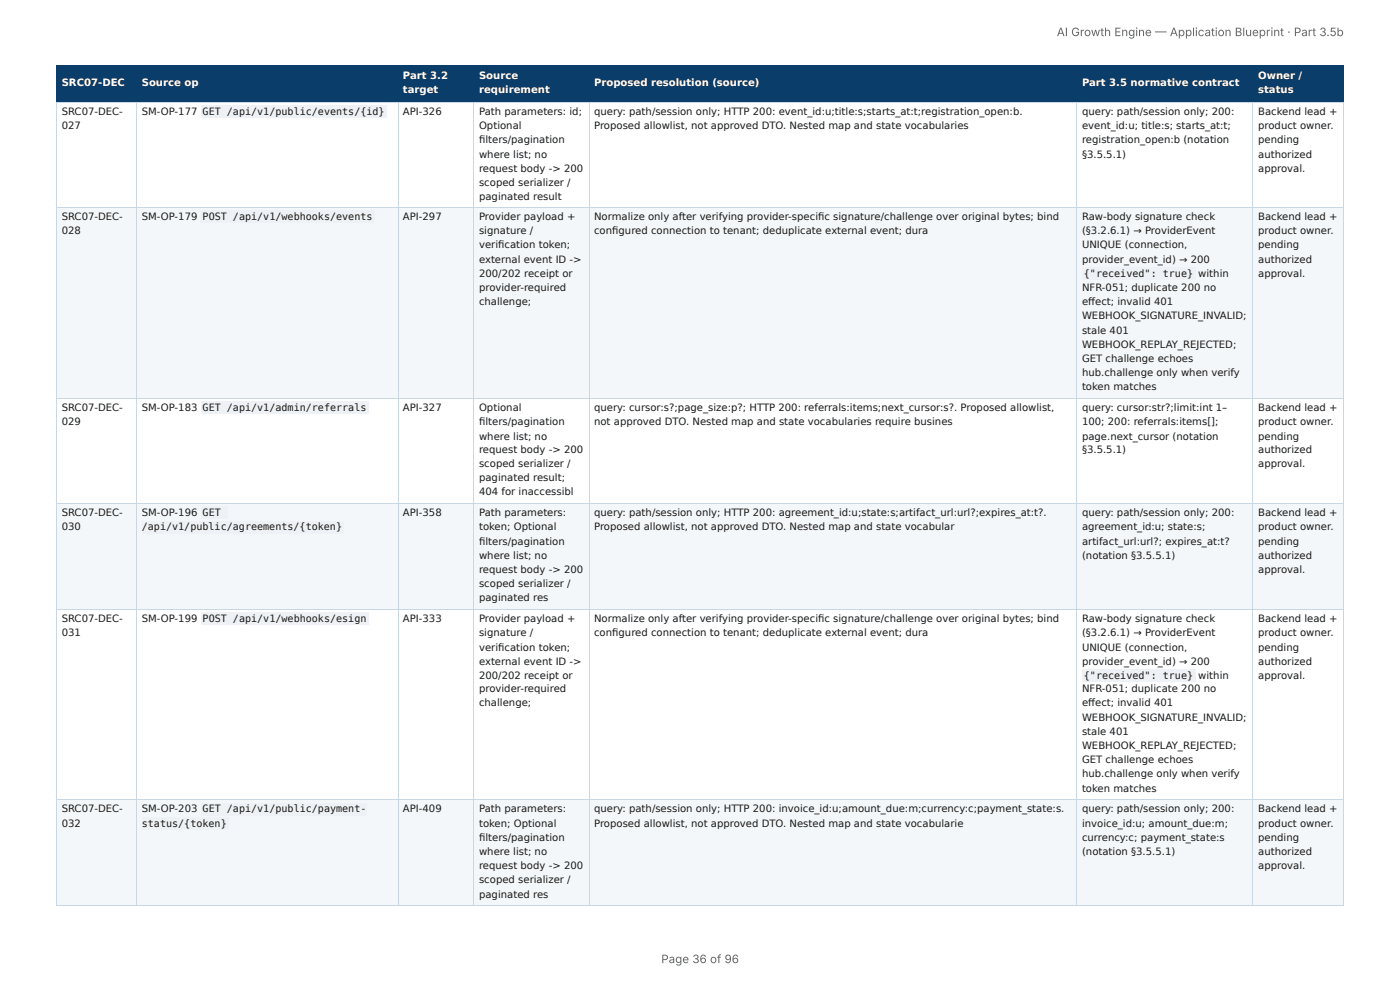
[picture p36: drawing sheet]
<svg xmlns="http://www.w3.org/2000/svg" width="297mm" height="210mm" viewBox="0 0 297 210" stroke-linecap="round" stroke-linejoin="round" font-family="sans-serif">
<defs><g id="words">
<g font-size="2.5" fill="#666">
<text x="224.5" y="7.7">AI Growth Engine — Application Blueprint · Part 3.5b</text>
<text x="140.4" y="204.5">Page 36 of 96</text>
</g>
<g font-size="2.1" fill="#fff">
<text x="85.6" y="16.8">Part 3.2</text>
<text x="101.7" y="16.8">Source</text>
<text x="267.2" y="16.8">Owner /</text>
<text x="13.1" y="18.2">SRC07-DEC</text>
<text x="30.1" y="18.2">Source op</text>
<text x="85.6" y="19.8">target</text>
<text x="101.7" y="19.8">requirement</text>
<text x="126.2" y="18.2">Proposed resolution (source)</text>
<text x="229.8" y="18.2">Part 3.5 normative contract</text>
<text x="267.2" y="19.8">status</text>
</g>
<g font-size="2.1" fill="#1a1a1a">
<text x="13.1" y="24.4">SRC07-DEC-</text>
<text x="13.1" y="27.4">027</text>
<text x="30.1" y="24.4">SM-OP-177</text>
<text x="43" y="24.4">GET /api/v1/public/events/{id}</text>
<text x="85.6" y="24.4">API-326</text>
<text x="101.7" y="24.4">Path parameters: id;</text>
<text x="101.7" y="27.4">Optional</text>
<text x="126.2" y="24.4">query: path/session only; HTTP 200: event_id:u;title:s;starts_at:t;registration_open:b.</text>
<text x="126.2" y="27.4">Proposed allowlist, not approved DTO. Nested map and state vocabularies</text>
<text x="229.8" y="24.4">query: path/session only; 200:</text>
<text x="229.8" y="27.4">event_id:u; title:s; starts_at:t;</text>
<text x="267.2" y="24.4">Backend lead +</text>
<text x="267.2" y="27.4">product owner.</text>
<text x="101.7" y="30.4">fi lters/pagination</text>
<text x="101.7" y="33.5">where list; no</text>
<text x="229.8" y="30.4">registration_open:b (notation</text>
<text x="229.8" y="33.5">§3.5.5.1)</text>
<text x="267.2" y="30.4">pending</text>
<text x="267.2" y="33.5">authorized</text>
<text x="101.7" y="36.5">request body -&gt; 200</text>
<text x="101.7" y="39.5">scoped serializer /</text>
<text x="267.2" y="36.5">approval.</text>
<text x="13.1" y="46.7">SRC07-DEC-</text>
<text x="30.1" y="46.7">SM-OP-179</text>
<text x="43" y="46.7">POST /api/v1/webhooks/events</text>
<text x="85.6" y="46.7">API-297</text>
<text x="101.7" y="42.5">paginated result</text>
<text x="101.7" y="46.7">Provider payload +</text>
<text x="126.2" y="46.7">Normalize only after verifying provider-specifi c signature/challenge over original bytes; bind</text>
<text x="229.8" y="46.7">Raw-body signature check</text>
<text x="267.2" y="46.7">Backend lead +</text>
<text x="13.1" y="49.7">028</text>
<text x="101.7" y="49.7">signature /</text>
<text x="101.7" y="52.7">verifi cation token;</text>
<text x="126.2" y="49.7">confi gured connection to tenant; deduplicate external event; dura</text>
<text x="229.8" y="49.7">(§3.2.6.1) → ProviderEvent</text>
<text x="229.8" y="52.7">UNIQUE (connection,</text>
<text x="267.2" y="49.7">product owner.</text>
<text x="267.2" y="52.7">pending</text>
<text x="101.7" y="55.8">external event ID -&gt;</text>
<text x="101.7" y="58.8">200/202 receipt or</text>
<text x="229.8" y="55.8">provider_event_id) → 200</text>
<text x="230.2" y="58.8">{&quot;received&quot;: true}</text>
<text x="254.5" y="58.8">within</text>
<text x="267.2" y="55.8">authorized</text>
<text x="267.2" y="58.8">approval.</text>
<text x="101.7" y="61.8">provider-required</text>
<text x="101.7" y="64.8">challenge;</text>
<text x="229.8" y="61.8">NFR-051; duplicate 200 no</text>
<text x="229.8" y="64.8">eff ect; invalid 401</text>
<text x="229.8" y="67.8">WEBHOOK_SIGNATURE_INVALID;</text>
<text x="229.8" y="70.8">stale 401</text>
<text x="229.8" y="73.8">WEBHOOK_REPLAY_REJECTED;</text>
<text x="229.8" y="76.9">GET challenge echoes</text>
<text x="229.8" y="79.9">hub.challenge only when verify</text>
<text x="229.8" y="82.9">token matches</text>
<text x="13.1" y="87.3">SRC07-DEC-</text>
<text x="30.1" y="87.3">SM-OP-183</text>
<text x="43" y="87.3">GET /api/v1/admin/referrals</text>
<text x="85.6" y="87.3">API-327</text>
<text x="101.7" y="87.3">Optional</text>
<text x="126.2" y="87.3">query: cursor:s?;page_size:p?; HTTP 200: referrals:items;next_cursor:s?. Proposed allowlist,</text>
<text x="229.8" y="87.3">query: cursor:str?;limit:int 1–</text>
<text x="267.2" y="87.3">Backend lead +</text>
<text x="13.1" y="90.3">029</text>
<text x="101.7" y="90.3">fi lters/pagination</text>
<text x="101.7" y="93.3">where list; no</text>
<text x="126.2" y="90.3">not approved DTO. Nested map and state vocabularies require busines</text>
<text x="229.8" y="90.3">100; 200: referrals:items[];</text>
<text x="229.8" y="93.3">page.next_cursor (notation</text>
<text x="267.2" y="90.3">product owner.</text>
<text x="267.2" y="93.3">pending</text>
<text x="101.7" y="96.2">request body -&gt; 200</text>
<text x="101.7" y="99.2">scoped serializer /</text>
<text x="229.8" y="96.2">§3.5.5.1)</text>
<text x="267.2" y="96.2">authorized</text>
<text x="267.2" y="99.2">approval.</text>
<text x="101.7" y="102.2">paginated result;</text>
<text x="101.7" y="105.2">404 for inaccessibl</text>
<text x="13.1" y="109.6">SRC07-DEC-</text>
<text x="13.1" y="112.6">030</text>
<text x="30.1" y="109.6">SM-OP-196</text>
<text x="30.1" y="112.6">/api/v1/public/agreements/{token}</text>
<text x="43" y="109.6">GET</text>
<text x="85.6" y="109.6">API-358</text>
<text x="101.7" y="109.6">Path parameters:</text>
<text x="101.7" y="112.6">token; Optional</text>
<text x="126.2" y="109.6">query: path/session only; HTTP 200: agreement_id:u;state:s;artifact_url:url?;expires_at:t?.</text>
<text x="126.2" y="112.6">Proposed allowlist, not approved DTO. Nested map and state vocabular</text>
<text x="229.8" y="109.6">query: path/session only; 200:</text>
<text x="229.8" y="112.6">agreement_id:u; state:s;</text>
<text x="267.2" y="109.6">Backend lead +</text>
<text x="267.2" y="112.6">product owner.</text>
<text x="101.7" y="115.6">fi lters/pagination</text>
<text x="101.7" y="118.7">where list; no</text>
<text x="229.8" y="115.6">artifact_url:url?; expires_at:t?</text>
<text x="229.8" y="118.7">(notation §3.5.5.1)</text>
<text x="267.2" y="115.6">pending</text>
<text x="267.2" y="118.7">authorized</text>
<text x="101.7" y="121.7">request body -&gt; 200</text>
<text x="101.7" y="124.7">scoped serializer /</text>
<text x="267.2" y="121.7">approval.</text>
<text x="101.7" y="127.7">paginated res</text>
<text x="13.1" y="132.1">SRC07-DEC-</text>
<text x="13.1" y="135.1">031</text>
<text x="30.1" y="132.1">SM-OP-199</text>
<text x="43" y="132.1">POST /api/v1/webhooks/esign</text>
<text x="85.6" y="132.1">API-333</text>
<text x="101.7" y="132.1">Provider payload +</text>
<text x="101.7" y="135.1">signature /</text>
<text x="126.2" y="132.1">Normalize only after verifying provider-specifi c signature/challenge over original bytes; bind</text>
<text x="126.2" y="135.1">confi gured connection to tenant; deduplicate external event; dura</text>
<text x="229.8" y="132.1">Raw-body signature check</text>
<text x="229.8" y="135.1">(§3.2.6.1) → ProviderEvent</text>
<text x="267.2" y="132.1">Backend lead +</text>
<text x="267.2" y="135.1">product owner.</text>
<text x="101.7" y="138.2">verifi cation token;</text>
<text x="101.7" y="141.2">external event ID -&gt;</text>
<text x="229.8" y="138.2">UNIQUE (connection,</text>
<text x="229.8" y="141.2">provider_event_id) → 200</text>
<text x="267.2" y="138.2">pending</text>
<text x="267.2" y="141.2">authorized</text>
<text x="101.7" y="144.2">200/202 receipt or</text>
<text x="101.7" y="147">provider-required</text>
<text x="229.8" y="147">NFR-051; duplicate 200 no</text>
<text x="230.2" y="144.2">{&quot;received&quot;: true}</text>
<text x="254.5" y="144.2">within</text>
<text x="267.2" y="144.2">approval.</text>
<text x="101.7" y="150">challenge;</text>
<text x="229.8" y="150">eff ect; invalid 401</text>
<text x="229.8" y="153">WEBHOOK_SIGNATURE_INVALID;</text>
<text x="229.8" y="156">stale 401</text>
<text x="229.8" y="159.1">WEBHOOK_REPLAY_REJECTED;</text>
<text x="229.8" y="162.1">GET challenge echoes</text>
<text x="229.8" y="165.1">hub.challenge only when verify</text>
<text x="13.1" y="172.5">SRC07-DEC-</text>
<text x="30.1" y="172.5">SM-OP-203</text>
<text x="43" y="172.5">GET /api/v1/public/payment-</text>
<text x="85.6" y="172.5">API-409</text>
<text x="101.7" y="172.5">Path parameters:</text>
<text x="126.2" y="172.5">query: path/session only; HTTP 200: invoice_id:u;amount_due:m;currency:c;payment_state:s.</text>
<text x="229.8" y="168.1">token matches</text>
<text x="229.8" y="172.5">query: path/session only; 200:</text>
<text x="267.2" y="172.5">Backend lead +</text>
<text x="13.1" y="175.5">032</text>
<text x="30.1" y="175.5">status/{token}</text>
<text x="101.7" y="175.5">token; Optional</text>
<text x="101.7" y="178.5">fi lters/pagination</text>
<text x="126.2" y="175.5">Proposed allowlist, not approved DTO. Nested map and state vocabularie</text>
<text x="229.8" y="175.5">invoice_id:u; amount_due:m;</text>
<text x="229.8" y="178.5">currency:c; payment_state:s</text>
<text x="267.2" y="175.5">product owner.</text>
<text x="267.2" y="178.5">pending</text>
<text x="101.7" y="181.6">where list; no</text>
<text x="101.7" y="184.6">request body -&gt; 200</text>
<text x="229.8" y="181.6">(notation §3.5.5.1)</text>
<text x="267.2" y="181.6">authorized</text>
<text x="267.2" y="184.6">approval.</text>
<text x="101.7" y="187.6">scoped serializer /</text>
<text x="101.7" y="190.6">paginated res</text>
</g>
</g></defs>
<g fill="#0b3d6b">
<path d="M12.1 14h16.9v7.6h-16.9z"/>
<path d="M29 14h55.5v7.6h-55.5z"/>
<path d="M84.5 14h16.2v7.6h-16.2z"/>
<path d="M100.7 14h24.3v7.6h-24.3z"/>
<path d="M125 14h103.7v7.6h-103.7z"/>
<path d="M228.7 14h37.4v7.6h-37.4z"/>
<path d="M266.1 14h19.3v7.6h-19.3z"/>
</g>
<g fill="#f4f7fa">
<path d="M12.1 44.1h16.9v40.4h-16.9z"/>
<path d="M29 44.1h55.5v40.4h-55.5z"/>
<path d="M84.5 44.1h16.2v40.4h-16.2z"/>
<path d="M100.7 44.1h24.3v40.4h-24.3z"/>
<path d="M125 44.1h103.7v40.4h-103.7z"/>
<path d="M228.7 44.1h37.4v40.4h-37.4z"/>
<path d="M266.1 44.1h19.3v40.4h-19.3z"/>
<path d="M12.1 107h16.9v22.3h-16.9z"/>
<path d="M29 107h55.5v22.3h-55.5z"/>
<path d="M84.5 107h16.2v22.3h-16.2z"/>
<path d="M100.7 107h24.3v22.3h-24.3z"/>
<path d="M125 107h103.7v22.3h-103.7z"/>
<path d="M228.7 107h37.4v22.3h-37.4z"/>
<path d="M266.1 107h19.3v22.3h-19.3z"/>
<path d="M12.1 169.7h16.9v22.5h-16.9z"/>
<path d="M29 169.7h55.5v22.5h-55.5z"/>
<path d="M84.5 169.7h16.2v22.5h-16.2z"/>
<path d="M100.7 169.7h24.3v22.5h-24.3z"/>
<path d="M125 169.7h103.7v22.5h-103.7z"/>
<path d="M228.7 169.7h37.4v22.5h-37.4z"/>
<path d="M266.1 169.7h19.3v22.5h-19.3z"/>
</g>
<path d="M11.9 13.9h273.5M12 13.8v8M29.1 13.8v8M84.6 13.8v8M100.6 13.8v8M125.1 13.8v8M228.6 13.8v8M266 13.8v8M285.3 13.8v8M11.9 21.7h273.5" fill="none" stroke="#0b3d6b" stroke-width=".21"/>
<g fill="none" stroke="#c9d6e3" stroke-width=".21">
<path d="M11.9 21.7h273.5M12 21.8v170.4M29.1 21.8v170.4M84.6 21.8v170.4M100.6 21.8v170.4M125.1 21.8v170.4M228.6 21.8v170.4M266 21.8v170.4M285.3 21.8v170.4M11.9 44h273.5M11.9 84.6h273.5M11.9 106.9h273.5"/>
<path d="M11.9 129.4h273.5M11.9 169.8h273.5M11.9 192.3h273.5"/>
</g>
<g fill="#eef2f6">
<path d="M42.7 22.4h39.3v2.6h-39.3z"/>
<path d="M42.7 44.7h36.9v2.6h-36.9z"/>
<path d="M229.8 56.8h24.1v2.6h-24.1z"/>
<path d="M42.7 85.3h35.5v2.6h-35.5z"/>
<path d="M42.7 107.6h5.6v2.6h-5.6z"/>
<path d="M30.2 110.6h42.8v2.6h-42.8z"/>
<path d="M42.7 130.1h35.5v2.6h-35.5z"/>
<path d="M229.8 142.2h24.1v2.6h-24.1z"/>
<path d="M42.7 170.5h35.1v2.6h-35.1z"/>
<path d="M30.2 173.5h18.3v2.6h-18.3z"/>
</g>
<use href="#words"/>
</svg>
